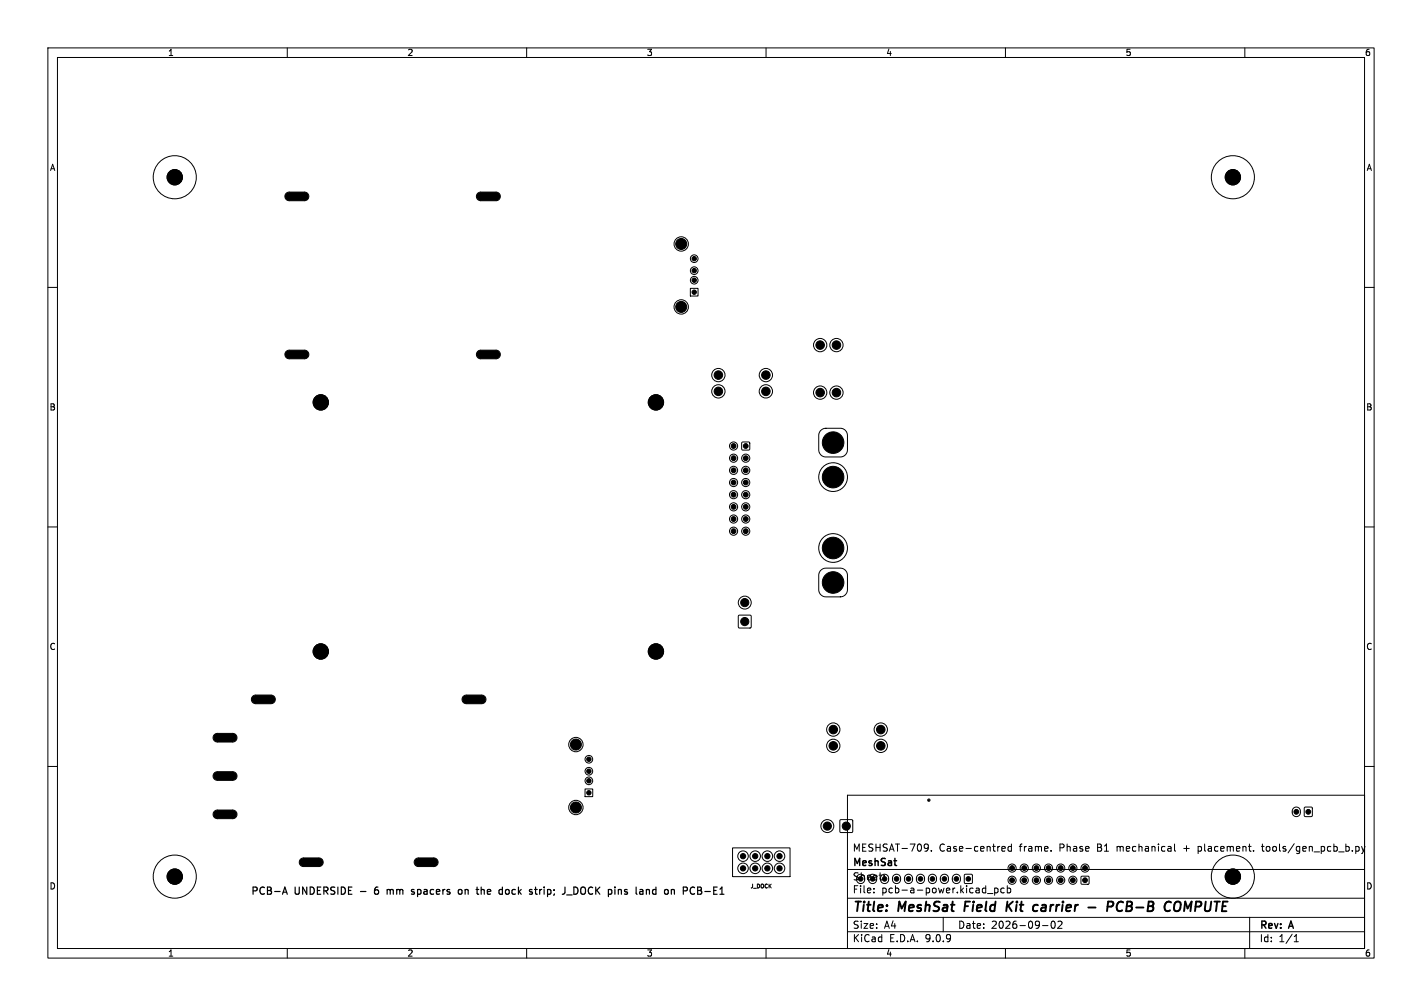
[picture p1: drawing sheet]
<svg xmlns="http://www.w3.org/2000/svg" width="297mm" height="210mm" viewBox="0 0 297 210" stroke-linecap="round" stroke-linejoin="round" font-family="sans-serif">
<defs><g id="words">
<g font-size="2.8">
<text x="178" y="190.9">Title:</text>
<text x="187.7" y="190.9">MeshSat</text>
<text x="202.3" y="190.9">Field</text>
<text x="211.8" y="190.9">Kit</text>
<text x="218.2" y="190.9">carrier</text>
<text x="230.5" y="190.9">-</text>
<text x="235.3" y="190.9">PCB-B</text>
<text x="248.1" y="190.9">COMPUTE</text>
</g>
<g font-size="2.1">
<text x="178" y="178">MESHSAT-709.</text>
<text x="196.1" y="178">Case-centred</text>
<text x="212.9" y="178">frame.</text>
<text x="221.4" y="178">Phase</text>
<text x="229.4" y="178">B1</text>
<text x="233.6" y="178">mechanical</text>
<text x="247.7" y="178">+</text>
<text x="250.8" y="178">placement.</text>
<text x="264.4" y="178">tools/gen_pcb_b.py</text>
<text x="178" y="184">Sheet:</text>
<text x="178" y="181.2">MeshSat</text>
<text x="52.3" y="187.1">PCB-A</text>
<text x="61.5" y="187.1">UNDERSIDE</text>
<text x="75.6" y="187.1">-</text>
<text x="79.1" y="187.1">6</text>
<text x="82.1" y="187.1">mm</text>
<text x="87.7" y="187.1">spacers</text>
<text x="97.9" y="187.1">on</text>
<text x="102.2" y="187.1">the</text>
<text x="107.3" y="187.1">dock</text>
<text x="114.1" y="187.1">strip;</text>
<text x="121.5" y="187.1">J_DOCK</text>
<text x="131.4" y="187.1">pins</text>
<text x="137.7" y="187.1">land</text>
<text x="144.1" y="187.1">on</text>
<text x="148.4" y="187.1">PCB-E1</text>
<text x="178" y="186.7">File:</text>
<text x="184.1" y="186.7">pcb-a-power.kicad_pcb</text>
<text x="178" y="196.9">KiCad</text>
<text x="178" y="194.1">Size:</text>
<text x="184.7" y="194.1">A4</text>
<text x="185.7" y="196.9">E.D.A.</text>
<text x="193.3" y="196.9">9.0.9</text>
<text x="200" y="194.1">Date:</text>
<text x="207" y="194.1">2026-09-02</text>
<text x="263" y="194.3">Rev:</text>
<text x="263" y="196.9">Id:</text>
<text x="267.1" y="196.9">1/1</text>
<text x="269.4" y="194.3">A</text>
</g>
<g font-size="1.8">
<text x="35" y="11.9">1</text>
<text x="85" y="11.9">2</text>
<text x="135" y="11.9">3</text>
<text x="185" y="11.9">4</text>
<text x="235" y="11.9">5</text>
<text x="285" y="11.9">6</text>
<text x="10.3" y="35.9">A</text>
<text x="285.4" y="35.9">A</text>
<text x="10.3" y="85.9">B</text>
<text x="285.3" y="85.9">B</text>
<text x="10.3" y="135.9">C</text>
<text x="285.3" y="135.9">C</text>
<text x="10.3" y="185.9">D</text>
<text x="285.3" y="185.9">D</text>
<text x="35" y="199.9">1</text>
<text x="85" y="199.9">2</text>
<text x="135" y="199.9">3</text>
<text x="185" y="199.9">4</text>
<text x="235" y="199.9">5</text>
<text x="285" y="199.9">6</text>
</g>
<text font-size="1.1" x="156.7" y="185.6">J_DOCK</text>
</g></defs>
<g fill="none" stroke="#000" stroke-width=".21">
<path d="M10 10h277v190h-277zM12 12h273v186h-273zM60 10v2M110 10v2M160 10v2M210 10v2M260 10v2M59.8 40.4l.5-.3h3.3a.9 .9 0 0 1 .9 .9 .9 .9 0 0 1-.9 .9h-3.2a.9 .9 0 0 1-.8-.6 .9 .9 0 0 1 .2-.9zM99.8 40.4l.5-.3h3.3a.9 .9 0 0 1 .9 .9 .9 .9 0 0 1-.9 .9h-3.2a.9 .9 0 0 1-.8-.6 .9 .9 0 0 1 .2-.9zM10 60h2M59.8 73.4l.5-.3h3.3a.9 .9 0 0 1 .9 .9 .9 .9 0 0 1-.9 .9h-3.2a.9 .9 0 0 1-.8-.6 .9 .9 0 0 1 .2-.9zM99.8 73.4l.5-.3h3.3a.9 .9 0 0 1 .9 .9 .9 .9 0 0 1-.9 .9h-3.2a.9 .9 0 0 1-.8-.6 .9 .9 0 0 1 .2-.9z"/>
<path d="M144.2 60.2h1.6v1.6h-1.6zM285 60h2M155 92.3h1.5v1.6h-1.5zM171.4 89.8l.9-.4h3.2a1.5 1.5 0 0 1 1.5 1.5v3a1.5 1.5 0 0 1-1.5 1.5h-3a1.5 1.5 0 0 1-1.5-1.5v-3.2zM10 110h2M171.4 119l.9-.4h3.2a1.5 1.5 0 0 1 1.5 1.5v3a1.5 1.5 0 0 1-1.5 1.5h-3a1.5 1.5 0 0 1-1.5-1.5v-3.2zM285 110h2M154.3 128.5h2.5v2.5h-2.5zM44.8 153.4l.5-.3h3.3a.9 .9 0 0 1 .9 .9 .9 .9 0 0 1-.9 .9h-3.2a.9 .9 0 0 1-.8-.6 .9 .9 0 0 1 .2-.9zM52.8 145.4l.5-.3h3.3a.9 .9 0 0 1 .9 .9 .9 .9 0 0 1-.9 .9h-3.2a.9 .9 0 0 1-.8-.6 .9 .9 0 0 1 .2-.9zM96.8 145.4l.5-.3h3.3a.9 .9 0 0 1 .9 .9 .9 .9 0 0 1-.9 .9h-3.2a.9 .9 0 0 1-.8-.6 .9 .9 0 0 1 .2-.9zM10 160h2"/>
<path d="M44.8 161.4l.5-.3h3.3a.9 .9 0 0 1 .9 .9 .9 .9 0 0 1-.9 .9h-3.2a.9 .9 0 0 1-.8-.6 .9 .9 0 0 1 .2-.9zM44.8 169.4l.5-.3h3.3a.9 .9 0 0 1 .9 .9 .9 .9 0 0 1-.9 .9h-3.2a.9 .9 0 0 1-.8-.6 .9 .9 0 0 1 .2-.9zM62.8 179.4l.5-.3h3.3a.9 .9 0 0 1 .9 .9 .9 .9 0 0 1-.9 .9h-3.2a.9 .9 0 0 1-.8-.6 .9 .9 0 0 1 .2-.9zM86.8 179.4l.5-.3h3.3a.9 .9 0 0 1 .9 .9 .9 .9 0 0 1-.9 .9h-3.2a.9 .9 0 0 1-.8-.6 .9 .9 0 0 1 .2-.9zM122.2 164.7h1.6v1.6h-1.6zM153 177h12v6h-12zM175.5 171.2h2.5v2.5h-2.5zM177 166h108v32h-108zM193.3 176.2l.5 .1a.99 .99 0 0 1-.3 1.4h-.3M193.9 176.8l-.2 .3h-.4M194.5 177.6v.1M209.2 177.2l.8-.1-.1-.3-.4-.1-.3 .2 .1 .7h.6"/>
<path d="M211.2 176.8l-.4-.1-.3 .3 .2 .6h.5M211.2 176.2v1.5M219.5 177.6v.1M245.3 176.2v1.3l.2 .2M261.8 177.6v.1M263.5 176.7h.5M263.7 176.2v1.4M270.2 168.7a.85 .85 0 0 1 .9-.2 .85 .85 0 0 1 .5 .8v.3a.85 .85 0 0 1-.8 .9 .85 .85 0 0 1-.9-.9v-.5zM272.5 168.5h1.5v1.9h-1.5zM283.2 176.8l.4-.1 .3 .3-.2 .6h-.5M284.4 176.7l.3 1M284.7 177.7l-.3 .5"/>
<path d="M285 160h2M285.1 176.7l-.4 1M60 198v2M110 198v2M160 198v2M177 194.5h108M177 191.5h108M177 187.5h108M177 181.5h108M182.5 186.3v.1M182.5 185.5v.1M183.9 183.3a.85 .85 0 0 1 .9-.8 .85 .85 0 0 1 .8 .9v.2a.85 .85 0 0 1-.8 .8 .85 .85 0 0 1-.9-.8"/>
<path d="M184.7 183.6v.1M184.7 182.8v.1M186.7 182.7a.85 .85 0 0 1 .9-.1 .85 .85 0 0 1 .5 .7v.3a.85 .85 0 0 1-.8 .8 .85 .85 0 0 1-.9-.8zM189.2 182.7a.85 .85 0 0 1 .9-.1 .85 .85 0 0 1 .5 .7v.3a.85 .85 0 0 1-.8 .8 .85 .85 0 0 1-.9-.8zM191.7 182.7a.85 .85 0 0 1 .9-.1 .85 .85 0 0 1 .5 .7v.3a.85 .85 0 0 1-.8 .8 .85 .85 0 0 1-.9-.8zM194.2 182.7a.85 .85 0 0 1 .9-.1 .85 .85 0 0 1 .5 .7v.3a.85 .85 0 0 1-.8 .8 .85 .85 0 0 1-.9-.8zM196.7 182.7a.85 .85 0 0 1 .9-.1 .85 .85 0 0 1 .5 .7v.3a.85 .85 0 0 1-.8 .8 .85 .85 0 0 1-.9-.8zM197 191.5v3M199.2 182.7a.85 .85 0 0 1 .9-.1 .85 .85 0 0 1 .5 .7v.3a.85 .85 0 0 1-.8 .8 .85 .85 0 0 1-.9-.8zM201.5 182.6h1.5v1.8h-1.5zM206.2 186.5h1.2M207.7 185.4v1.5"/>
<path d="M207.7 185.5l.5-.1 .3 .3-.2 .6h-.6M209.7 185.5l-.4-.1-.3 .3 .2 .6h.5M210 198v2M210.4 185.5l.4-.1 .3 .3-.1 .6h-.6M210.4 184.9v1.5M217.7 193.2h1.2M219.7 192.4l.2-.1a.8 .8 0 0 1 .5 .7 .8 .8 0 0 1-.5 .8 1 1 0 0 1-.2-1.4zM221 192.4l.5-.1 .3 .4-.9 1.1h.9M225.8 183h1.6v1.5h-1.6zM260 198v2M261 191.5v6.5M270.3 196.6h.9"/>
<path d="M270.3 195.5l.4-.4v1.5"/>
<circle cx="36.5" cy="37" r="4.5"/>
<circle cx="36.5" cy="37" r="1.6"/>
<circle cx="257.5" cy="37" r="4.5"/>
<circle cx="257.5" cy="37" r="1.6"/>
<circle cx="142.3" cy="50.9" r="1.5"/>
<circle cx="145" cy="54" r=".8"/>
<circle cx="145" cy="56.5" r=".8"/>
<circle cx="145" cy="58.5" r=".8"/>
<circle cx="142.3" cy="64.1" r="1.5"/>
<circle cx="150" cy="78.3" r="1.39"/>
<circle cx="160" cy="78.3" r="1.39"/>
<circle cx="171.3" cy="72" r="1.39"/>
<circle cx="174.7" cy="72" r="1.39"/>
<circle cx="67" cy="84" r="1.6"/>
<circle cx="137" cy="84" r="1.6"/>
<circle cx="150" cy="81.7" r="1.39"/>
<circle cx="153.2" cy="95.6" r=".85"/>
<circle cx="153.2" cy="98.2" r=".85"/>
<circle cx="153.2" cy="93.1" r=".85"/>
<circle cx="155.8" cy="98.2" r=".85"/>
<circle cx="155.8" cy="95.6" r=".85"/>
<circle cx="160" cy="81.7" r="1.39"/>
<circle cx="171.3" cy="82" r="1.39"/>
<circle cx="174" cy="99.6" r="3"/>
<circle cx="174.7" cy="82" r="1.39"/>
<circle cx="153.2" cy="110.9" r=".85"/>
<circle cx="153.2" cy="103.3" r=".85"/>
<circle cx="153.2" cy="100.7" r=".85"/>
<circle cx="153.2" cy="108.3" r=".85"/>
<circle cx="153.2" cy="105.8" r=".85"/>
<circle cx="155.8" cy="110.9" r=".85"/>
<circle cx="155.8" cy="100.7" r=".85"/>
<circle cx="155.8" cy="103.3" r=".85"/>
<circle cx="155.8" cy="105.8" r=".85"/>
<circle cx="155.8" cy="108.3" r=".85"/>
<circle cx="174" cy="114.4" r="3"/>
<circle cx="67" cy="136" r="1.6"/>
<circle cx="137" cy="136" r="1.6"/>
<circle cx="155.6" cy="125.8" r="1.35"/>
<circle cx="120.3" cy="155.4" r="1.5"/>
<circle cx="123" cy="158.5" r=".8"/>
<circle cx="174" cy="155.7" r="1.39"/>
<circle cx="174" cy="152.3" r="1.39"/>
<circle cx="184" cy="155.7" r="1.39"/>
<circle cx="184" cy="152.3" r="1.39"/>
<circle cx="120.3" cy="168.6" r="1.5"/>
<circle cx="123" cy="163" r=".8"/>
<circle cx="123" cy="161" r=".8"/>
<circle cx="155.2" cy="178.7" r="1.1"/>
<circle cx="157.7" cy="178.7" r="1.1"/>
<circle cx="160.3" cy="178.7" r="1.1"/>
<circle cx="162.8" cy="178.7" r="1.1"/>
<circle cx="172.8" cy="172.4" r="1.35"/>
<circle cx="194" cy="167" r=".25"/>
<circle cx="36.5" cy="183" r="4.5"/>
<circle cx="36.5" cy="183" r="1.6"/>
<circle cx="155.2" cy="181.3" r="1.1"/>
<circle cx="157.7" cy="181.3" r="1.1"/>
<circle cx="160.3" cy="181.3" r="1.1"/>
<circle cx="162.8" cy="181.3" r="1.1"/>
<circle cx="211.4" cy="181.2" r=".85"/>
<circle cx="211.4" cy="183.8" r=".85"/>
<circle cx="213.9" cy="183.8" r=".85"/>
<circle cx="213.9" cy="181.2" r=".85"/>
<circle cx="216.5" cy="181.2" r=".85"/>
<circle cx="216.5" cy="183.8" r=".85"/>
<circle cx="219" cy="181.2" r=".85"/>
<circle cx="219" cy="183.8" r=".85"/>
<circle cx="221.5" cy="183.8" r=".85"/>
<circle cx="221.5" cy="181.2" r=".85"/>
<circle cx="224.1" cy="181.2" r=".85"/>
<circle cx="224.1" cy="183.8" r=".85"/>
<circle cx="226.6" cy="181.2" r=".85"/>
<circle cx="257.5" cy="183" r="4.5"/>
<circle cx="257.5" cy="183" r="1.6"/>
</g>
<path d="M201.6 188.2l-.2 2M210.4 188.2l-.2 2M210.6 189.1l.7 1.1M211.6 188.2l-1.3 1.2M216.6 188.9l.2 .1M217.6 189.5l-.1 .6M227.3 189.4h1.5M232.4 189.1a.51 .51 0 0 0-.2-.9h-.7l-.3 2M234.6 188.4a.88 .88 0 0 0-1 0 .88 .88 0 0 0-.4 1 .69 .69 0 0 0 .3 .7 .69 .69 0 0 0 .9-.1M245.4 188.5a.69 .69 0 0 1 1.2 0 1.47 1.47 0 0 1-.6 1.7l-.6-.1a1.5 1.5 0 0 1 0-1.6zM247.6 188.2l-.3 2" fill="none" stroke="#000" stroke-width=".4"/>
<g fill="none" stroke="#000" stroke-width=".25">
<path d="M59 186.7l.5-1.5 .5 1.5M59.1 186.3h.8M78.4 185.3a1.17 1.17 0 0 0 0 1.3l.1 .1M78.5 185.8l-.3 .2M80.9 185.8l.4-.1 .2 .2M86.1 185.7l.4 .1M86.1 186.2l.4 .1 .1 .2-.2 .2h-.3M95.8 185.8l.2-.1 .4 .1 .1 .6-.1 .2-.4 .1-.2-.2zM97.1 185.7v1M97.4 185.7l-.3 .1M99.6 185.2v1.3M100.5 185.2v1.5"/>
<path d="M100.7 185.7l.4 .2v.8M105.7 185.8l.4-.1 .3 .3-.2 .6h-.5M112.7 185.7v1M113.1 185.7l-.4 .3M118.4 186.8h1.1M119.9 185.2a.76 .76 0 0 1 .8 .7 .76 .76 0 0 1-.8 .8zM130.4 186.6l.5 .1M130.4 186l.5 .2M130.9 185.7l-.5 .2M137 185.8l-.4-.1-.3 .3 .1 .6h.6M137 185.2v1.5M143.5 185.3l-.8-.1v1.5"/>
<path d="M143.5 185.8l-.8 .2M145.1 185.3l-.5-.1-.3 .2M146.4 185.3l-.7-.1v1.5M147.2 186.1h1.2"/>
</g>
<g fill="#000" stroke="#000" stroke-width=".21">
<circle cx="36.5" cy="37" r="1.6"/>
<circle cx="257.5" cy="37" r="1.6"/>
<circle cx="142.3" cy="50.9" r="1.15"/>
<circle cx="145" cy="56.5" r=".46"/>
<circle cx="145" cy="58.5" r=".46"/>
<circle cx="145" cy="54" r=".46"/>
<circle cx="142.3" cy="64.1" r="1.15"/>
<circle cx="145" cy="61" r=".46"/>
<circle cx="150" cy="78.3" r=".89"/>
<circle cx="160" cy="78.3" r=".89"/>
<circle cx="171.3" cy="72" r=".89"/>
<circle cx="174.7" cy="72" r=".89"/>
<circle cx="67" cy="84" r="1.6"/>
<circle cx="137" cy="84" r="1.6"/>
<circle cx="150" cy="81.7" r=".89"/>
<circle cx="153.2" cy="95.6" r=".5"/>
<circle cx="153.2" cy="93.1" r=".5"/>
<circle cx="153.2" cy="98.2" r=".5"/>
<circle cx="155.8" cy="95.6" r=".5"/>
<circle cx="155.8" cy="93.1" r=".5"/>
<circle cx="155.8" cy="98.2" r=".5"/>
<circle cx="160" cy="81.7" r=".89"/>
<circle cx="171.3" cy="82" r=".89"/>
<circle cx="174" cy="99.6" r="2.25"/>
<circle cx="174" cy="92.4" r="2.25"/>
<circle cx="174.7" cy="82" r=".89"/>
<circle cx="153.2" cy="108.3" r=".5"/>
<circle cx="153.2" cy="103.3" r=".5"/>
<circle cx="153.2" cy="110.9" r=".5"/>
<circle cx="153.2" cy="100.7" r=".5"/>
<circle cx="153.2" cy="105.8" r=".5"/>
<circle cx="155.8" cy="105.8" r=".5"/>
<circle cx="155.8" cy="108.3" r=".5"/>
<circle cx="155.8" cy="100.7" r=".5"/>
<circle cx="155.8" cy="103.3" r=".5"/>
<circle cx="155.8" cy="110.9" r=".5"/>
<circle cx="174" cy="114.4" r="2.25"/>
<circle cx="67" cy="136" r="1.6"/>
<circle cx="137" cy="136" r="1.6"/>
<circle cx="155.6" cy="129.8" r=".85"/>
<circle cx="155.6" cy="125.8" r=".85"/>
<circle cx="174" cy="121.6" r="2.25"/>
<circle cx="120.3" cy="155.4" r="1.15"/>
<circle cx="123" cy="158.5" r=".46"/>
<circle cx="174" cy="155.7" r=".89"/>
<circle cx="174" cy="152.3" r=".89"/>
<circle cx="184" cy="155.7" r=".89"/>
<circle cx="184" cy="152.3" r=".89"/>
<circle cx="120.3" cy="168.6" r="1.15"/>
<circle cx="123" cy="165.5" r=".46"/>
<circle cx="123" cy="163" r=".46"/>
<circle cx="123" cy="161" r=".46"/>
<circle cx="155.2" cy="178.7" r=".55"/>
<circle cx="157.7" cy="178.7" r=".55"/>
<circle cx="160.3" cy="178.7" r=".55"/>
<circle cx="162.8" cy="178.7" r=".55"/>
<circle cx="172.8" cy="172.4" r=".85"/>
<circle cx="176.8" cy="172.4" r=".85"/>
<circle cx="194" cy="167" r=".1"/>
<circle cx="270.8" cy="169.5" r=".5"/>
<circle cx="273.3" cy="169.5" r=".5"/>
<circle cx="36.5" cy="183" r="1.6"/>
<circle cx="155.2" cy="181.3" r=".55"/>
<circle cx="157.7" cy="181.3" r=".55"/>
<circle cx="160.3" cy="181.3" r=".55"/>
<circle cx="162.8" cy="181.3" r=".55"/>
<circle cx="184.8" cy="183.5" r=".48"/>
<circle cx="187.3" cy="183.5" r=".48"/>
<circle cx="189.8" cy="183.5" r=".48"/>
<circle cx="192.3" cy="183.5" r=".48"/>
<circle cx="194.8" cy="183.5" r=".48"/>
<circle cx="197.3" cy="183.5" r=".48"/>
<circle cx="199.8" cy="183.5" r=".48"/>
<circle cx="202.3" cy="183.5" r=".48"/>
<circle cx="211.4" cy="183.8" r=".5"/>
<circle cx="211.4" cy="181.2" r=".5"/>
<circle cx="213.9" cy="181.2" r=".5"/>
<circle cx="213.9" cy="183.8" r=".5"/>
<circle cx="216.5" cy="183.8" r=".5"/>
<circle cx="216.5" cy="181.2" r=".5"/>
<circle cx="219" cy="183.8" r=".5"/>
<circle cx="219" cy="181.2" r=".5"/>
<circle cx="221.5" cy="181.2" r=".5"/>
<circle cx="221.5" cy="183.8" r=".5"/>
<circle cx="224.1" cy="183.8" r=".5"/>
<circle cx="224.1" cy="181.2" r=".5"/>
<circle cx="226.6" cy="181.2" r=".5"/>
<circle cx="226.6" cy="183.8" r=".5"/>
<circle cx="257.5" cy="183" r="1.6"/>
</g>
<path d="M60.4 41h3.2M100.4 41h3.2M60.4 74h3.2M100.4 74h3.2M45.4 154h3.2M53.4 146h3.2M97.4 146h3.2M45.4 162h3.2M45.4 170h3.2M63.4 180h3.2M87.4 180h3.2" fill="none" stroke="#000" stroke-width="1.8"/>
<use href="#words"/>
</svg>
